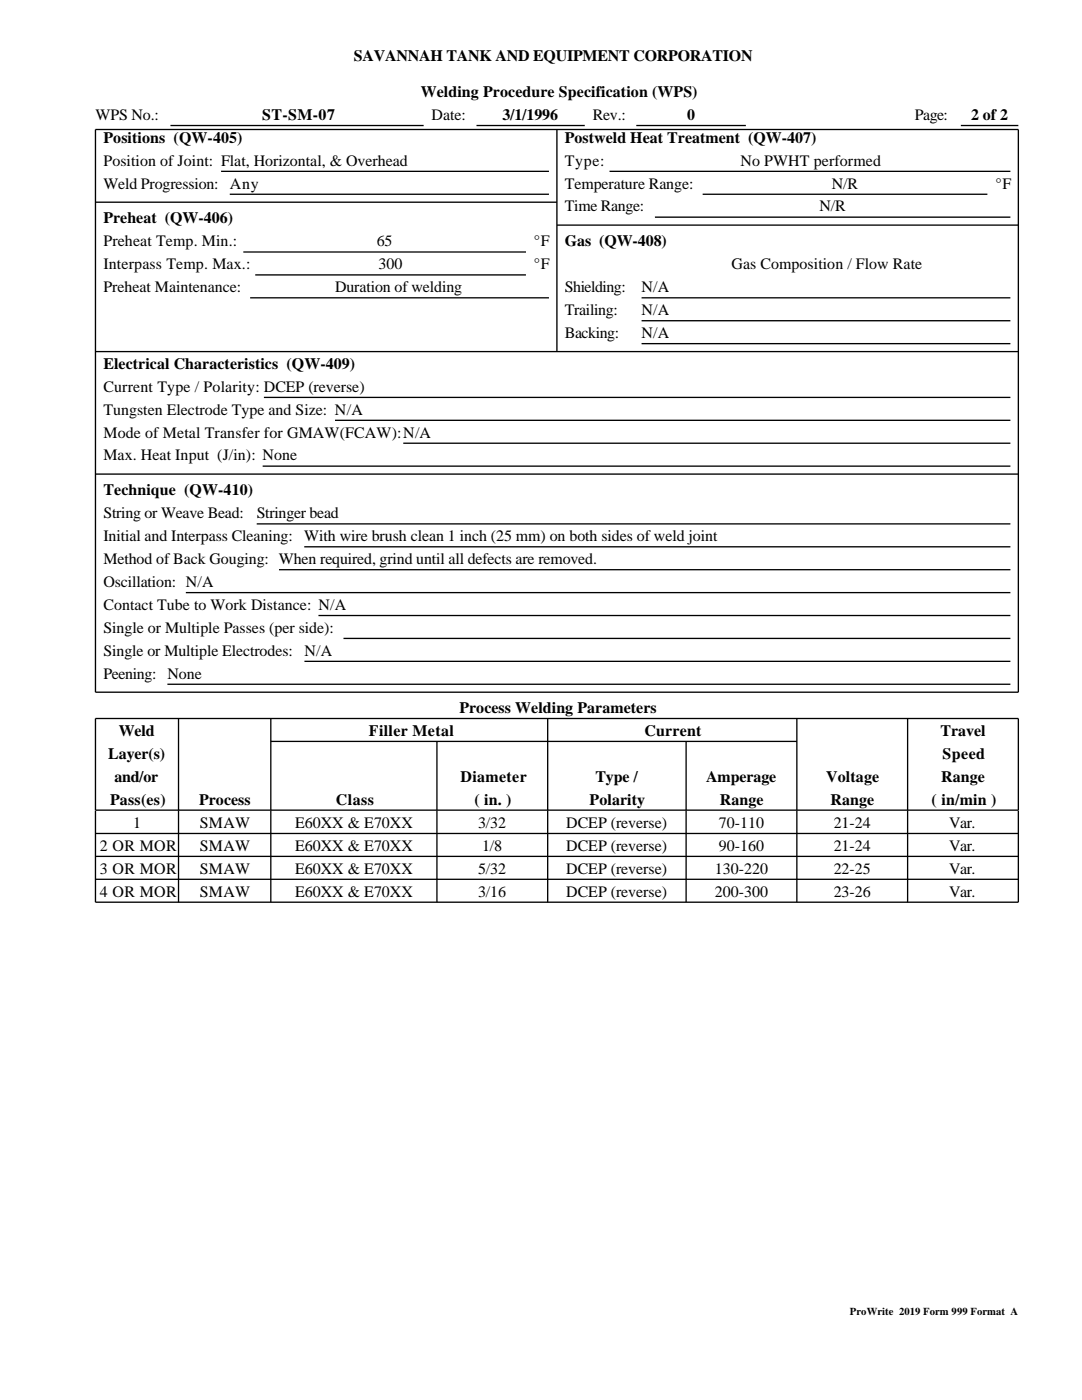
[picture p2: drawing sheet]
<svg xmlns="http://www.w3.org/2000/svg" width="216mm" height="279mm" viewBox="0 0 216 279" stroke-linecap="round" stroke-linejoin="round" font-family="sans-serif">
<defs><g id="words">
<g font-size="3.2">
<text x="70.6" y="12.2">SAVANNAH TANK AND EQUIPMENT CORPORATION</text>
<text x="19" y="23.9">WPS No.:</text>
<text x="52.3" y="23.9">ST-SM-07</text>
<text x="83.9" y="19.3">Welding Procedure Specification (WPS)</text>
<text x="86.1" y="23.9">Date:</text>
<text x="100.2" y="23.9">3/1/1996</text>
<text x="118.3" y="23.9">Rev.:</text>
<text x="137.1" y="23.9">0</text>
<text x="182.6" y="23.9">Page:</text>
<text x="193.8" y="23.9">2 of 2</text>
<text x="20.6" y="28.5">Positions (QW-405)</text>
<text x="112.7" y="28.5">Postweld Heat Treatment (QW-407)</text>
<text x="20.6" y="33.1">Position of Joint: Flat, Horizontal, &amp; Overhead</text>
<text x="112.7" y="33.1">Type:</text>
<text x="147.8" y="33.1">No PWHT performed</text>
<text x="20.6" y="37.6">Weld Progression: Any</text>
<text x="112.7" y="37.6">Temperature Range:</text>
<text x="166" y="37.6">N/R</text>
<text x="198.6" y="37.6">°F</text>
<text x="20.6" y="44.6">Preheat (QW-406)</text>
<text x="112.7" y="42.2">Time Range:</text>
<text x="163.5" y="42.2">N/R</text>
<text x="20.6" y="49.2">Preheat Temp. Min.:</text>
<text x="20.6" y="53.7">Interpass Temp. Max.:</text>
<text x="75.2" y="49.2">65</text>
<text x="75.6" y="53.7">300</text>
<text x="106.5" y="49.2">°F</text>
<text x="106.5" y="53.7">°F</text>
<text x="112.7" y="49.2">Gas (QW-408)</text>
<text x="146" y="53.7">Gas Composition / Flow Rate</text>
<text x="20.6" y="58.3">Preheat Maintenance:</text>
<text x="66.9" y="58.3">Duration of welding</text>
<text x="112.7" y="58.3">Shielding:</text>
<text x="128" y="58.3">N/A</text>
<text x="112.7" y="62.9">Trailing:</text>
<text x="128" y="62.9">N/A</text>
<text x="112.7" y="67.4">Backing:</text>
<text x="128" y="67.4">N/A</text>
<text x="20.6" y="73.6">Electrical Characteristics (QW-409)</text>
<text x="20.6" y="78.2">Current Type / Polarity: DCEP (reverse)</text>
<text x="20.6" y="82.7">Tungsten Electrode Type and Size: N/A</text>
<text x="20.6" y="87.3">Mode of Metal Transfer for GMAW(FCAW):N/A</text>
<text x="20.6" y="91.9">Max. Heat Input (J/in): None</text>
<text x="20.6" y="98.8">Technique (QW-410)</text>
<text x="20.6" y="103.4">String or Weave Bead:</text>
<text x="20.6" y="108">Initial and Interpass Cleaning:</text>
<text x="51.2" y="103.4">Stringer bead</text>
<text x="60.7" y="108">With wire brush clean 1 inch (25 mm) on both sides of weld joint</text>
<text x="20.6" y="112.6">Method of Back Gouging: When required, grind until all defects are removed.</text>
<text x="20.6" y="117.1">Oscillation: N/A</text>
<text x="20.6" y="121.7">Contact Tube to Work Distance: N/A</text>
<text x="20.6" y="126.3">Single or Multiple Passes (per side):</text>
<text x="20.6" y="130.8">Single or Multiple Electrodes:</text>
<text x="60.7" y="130.8">N/A</text>
<text x="20.6" y="135.4">Peening: None</text>
<text x="91.7" y="142.4">Process Welding Parameters</text>
<text x="23.7" y="146.9">Weld</text>
<text x="73.6" y="146.9">Filler Metal</text>
<text x="128.6" y="146.9">Current</text>
<text x="187.7" y="146.9">Travel</text>
<text x="21.6" y="151.5">Layer(s)</text>
<text x="188.1" y="151.5">Speed</text>
<text x="22" y="160.7">Pass(es)</text>
<text x="22.8" y="156.1">and/or</text>
<text x="39.7" y="160.7">Process</text>
<text x="67" y="160.7">Class</text>
<text x="91.9" y="156.1">Diameter</text>
<text x="94.7" y="160.7">( in. )</text>
<text x="117.6" y="160.7">Polarity</text>
<text x="118.8" y="156.1">Type /</text>
<text x="140.9" y="156.1">Amperage</text>
<text x="143.6" y="160.7">Range</text>
<text x="164.9" y="156.1">Voltage</text>
<text x="165.7" y="160.7">Range</text>
<text x="185.9" y="160.7">( in/min )</text>
<text x="187.8" y="156.1">Range</text>
<text x="26.5" y="165.2">1</text>
<text x="39.9" y="165.2">SMAW</text>
<text x="58.9" y="165.2">E60XX &amp; E70XX</text>
<text x="95.4" y="165.2">3/32</text>
<text x="113" y="165.2">DCEP (reverse)</text>
<text x="143.5" y="165.2">70-110</text>
<text x="166.3" y="165.2">21-24</text>
<text x="189.4" y="165.2">Var.</text>
<text x="19.9" y="169.8">2 OR MOR</text>
<text x="39.9" y="169.8">SMAW</text>
<text x="58.9" y="169.8">E60XX &amp; E70XX</text>
<text x="96.2" y="169.8">1/8</text>
<text x="113" y="169.8">DCEP (reverse)</text>
<text x="143.5" y="169.8">90-160</text>
<text x="166.3" y="169.8">21-24</text>
<text x="189.4" y="169.8">Var.</text>
<text x="19.9" y="174.4">3 OR MOR</text>
<text x="19.9" y="178.9">4 OR MOR</text>
<text x="39.9" y="174.4">SMAW</text>
<text x="39.9" y="178.9">SMAW</text>
<text x="58.9" y="174.4">E60XX &amp; E70XX</text>
<text x="58.9" y="178.9">E60XX &amp; E70XX</text>
<text x="95.4" y="174.4">5/32</text>
<text x="95.4" y="178.9">3/16</text>
<text x="113" y="174.4">DCEP (reverse)</text>
<text x="113" y="178.9">DCEP (reverse)</text>
<text x="142.7" y="174.4">130-220</text>
<text x="142.7" y="178.9">200-300</text>
<text x="166.3" y="174.4">22-25</text>
<text x="166.3" y="178.9">23-26</text>
<text x="189.4" y="174.4">Var.</text>
<text x="189.4" y="178.9">Var.</text>
</g>
<text font-size="2.1" x="169.6" y="262.5">ProWrite 2019 Form 999 Format A</text>
</g></defs>
<g fill="none" stroke="#000" stroke-width=".26">
<path d="M19 25.8h184.2v112.3h-184.2zM34 25.1h50.5M44.1 34.2h65.4M45.8 38.8h63.7M95.1 25.1h21.6M111.1 25.8v44.4M121.6 34.2h80M127 25.1h21.8M140.2 38.8h56.8M191.7 25.1h11.5M19 40.4h92.1M48.6 50.3h56.3"/>
<path d="M49.9 59.4h59.6M50.9 54.9h54M111.1 44.9h92.1M128 59.4h73.6M130.7 43.3h70.9M19 70.2h184.2M52.7 79.3h148.9M128 64h73.6M128 68.6h73.6M19 94.6h184.2M52.4 93h149.2M66.8 83.9h134.8"/>
<path d="M80.5 88.5h121.1M37.1 118.3h164.5M51.2 104.6h150.4M55.7 113.7h145.9M60.7 109.1h140.9M33.4 136.6h168.2M60.7 132h140.9M63.5 122.8h138.1M68.5 127.4h133.1M19 143.4h184.2v18.3h-184.2zM35.6 143.4v18.3M54 143.4v18.3"/>
<path d="M54 148h105M87.2 148v13.7M109.3 143.4v18.3M136.9 148v13.7M159 143.4v18.3M181.1 143.4v18.3M19 161.8v18.3h184.2v-18.3M19 166.3h184.2M19 170.9h184.2M19 175.5h184.2M35.6 161.8v18.3M54 161.8v18.3"/>
<path d="M87.2 161.8v18.3M109.3 161.8v18.3M136.9 161.8v18.3M159 161.8v18.3M181.1 161.8v18.3"/>
</g>
<use href="#words"/>
</svg>
